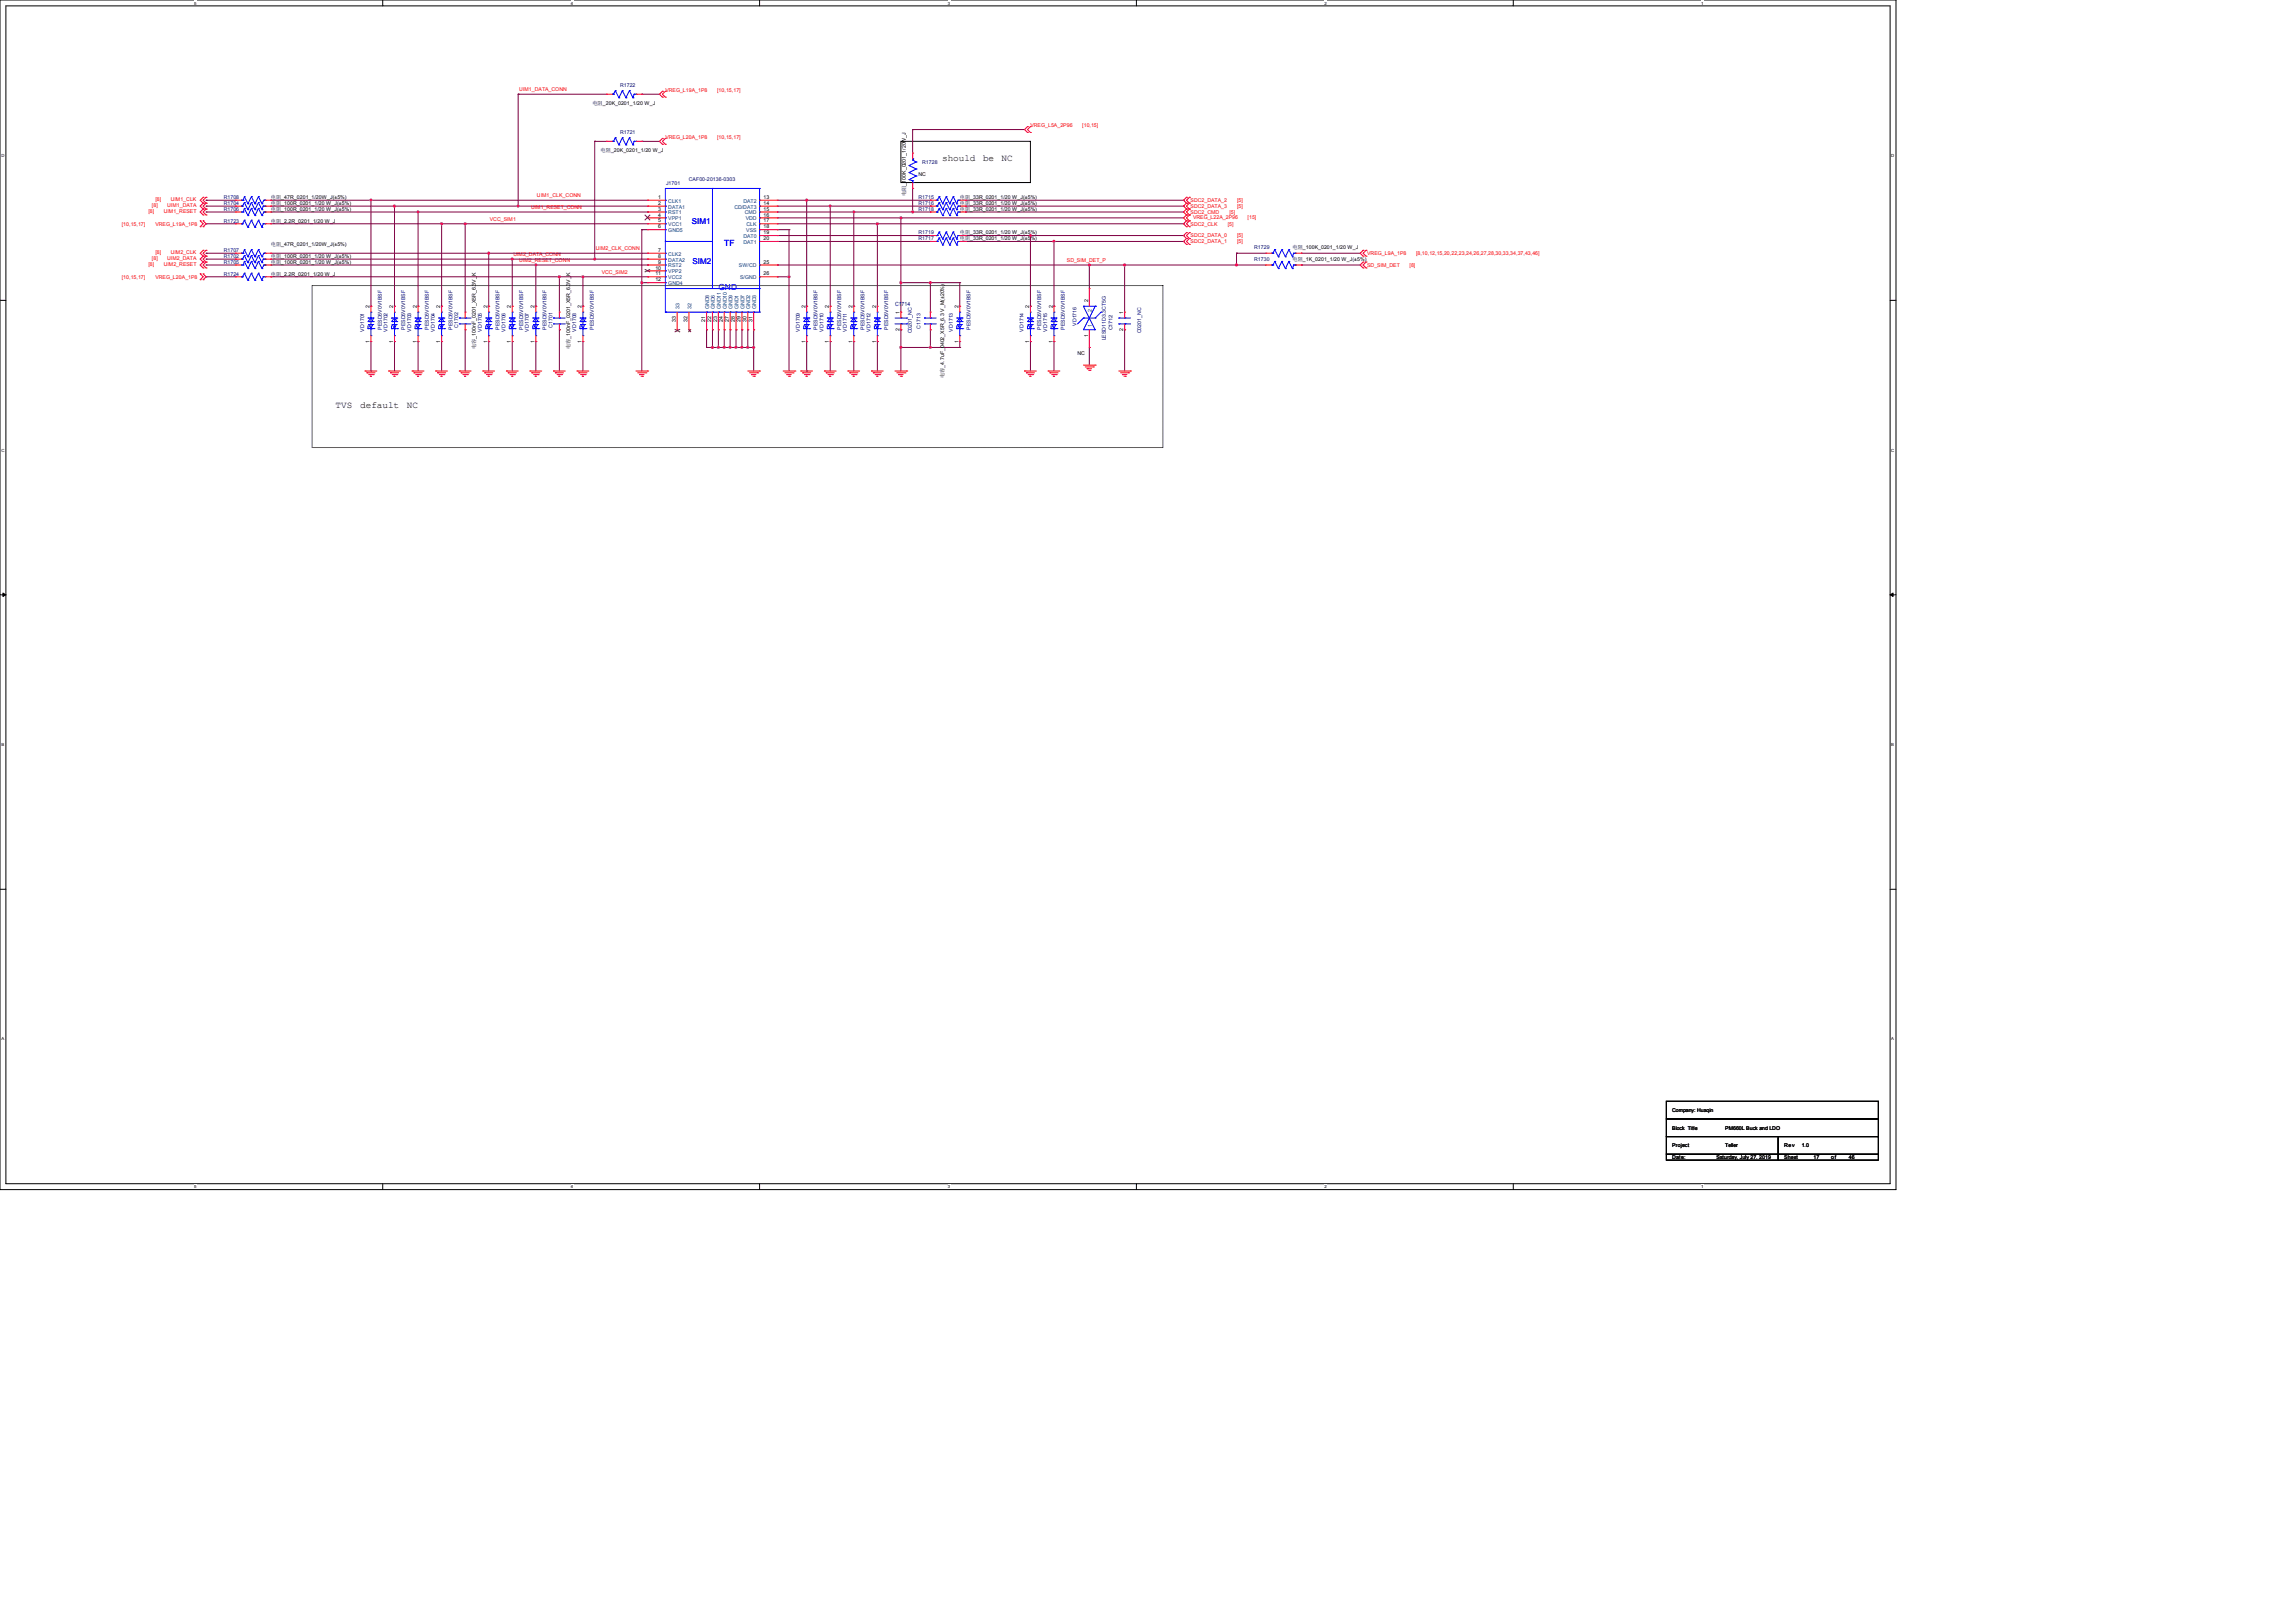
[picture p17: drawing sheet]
<svg xmlns="http://www.w3.org/2000/svg" width="297mm" height="210mm" viewBox="0 0 297 210" stroke-linecap="round" stroke-linejoin="round" font-family="sans-serif">
<defs><g id="words">
<g font-size="1.2">
<text x="121.9" y="20.8">should</text>
<text x="127.2" y="20.8">be</text>
<text x="129.6" y="20.8">NC</text>
<text x="43.4" y="52.8">TVS</text>
<text x="46.6" y="52.8">default</text>
<text x="52.7" y="52.8">NC</text>
</g>
<g font-size="1.1" fill="#00f">
<text x="93.7" y="31.9">TF</text>
<text x="93" y="37.6">GND</text>
</g>
<g font-size="1" fill="#00f">
<text x="89.5" y="29">SIM1</text>
<text x="89.6" y="34.1">SIM2</text>
</g>
<g font-size=".7" fill="#f00">
<text x="67.2" y="11.8">UIM1_DATA_CONN</text>
<text x="86.1" y="11.9">VREG_L19A_1P8</text>
<text x="92.8" y="11.9">[10,15,17]</text>
<text x="86.1" y="18">VREG_L20A_1P8</text>
<text x="92.8" y="18">[10,15,17]</text>
<text x="133.3" y="16.5">VREG_L5A_2P96</text>
<text x="140.1" y="16.5">[10,15]</text>
<text x="15.8" y="29.2">[10,15,17]</text>
<text x="19.2" y="27.5">[8]</text>
<text x="19.7" y="26.8">[8]</text>
<text x="20.1" y="26">[8]</text>
<text x="20.1" y="29.2">VREG_L19A_1P8</text>
<text x="21.2" y="27.5">UIM1_RESET</text>
<text x="21.6" y="26.8">UIM1_DATA</text>
<text x="22.1" y="26">UIM1_CLK</text>
<text x="63.4" y="28.6">VCC_SIM1</text>
<text x="68.7" y="27.1">UIM1_RESET_CONN</text>
<text x="69.5" y="25.5">UIM1_CLK_CONN</text>
<text x="154.1" y="26.1">SDC2_DATA_2</text>
<text x="154.1" y="26.9">SDC2_DATA_3</text>
<text x="154.1" y="27.7">SDC2_CMD</text>
<text x="154.1" y="29.2">SDC2_CLK</text>
<text x="154.4" y="28.3">VREG_L22A_2P96</text>
<text x="158.9" y="29.2">[5]</text>
<text x="159.1" y="27.7">[5]</text>
<text x="160.1" y="26.1">[5]</text>
<text x="160.1" y="26.9">[5]</text>
<text x="161.5" y="28.3">[15]</text>
<text x="19.2" y="34.4">[8]</text>
<text x="19.7" y="33.6">[8]</text>
<text x="20.1" y="32.9">[8]</text>
<text x="21.2" y="34.4">UIM2_RESET</text>
<text x="21.6" y="33.6">UIM2_DATA</text>
<text x="22.1" y="32.9">UIM2_CLK</text>
<text x="66.4" y="33.2">UIM2_DATA_CONN</text>
<text x="67.2" y="33.9">UIM2_RESET_CONN</text>
<text x="77.1" y="32.4">UIM2_CLK_CONN</text>
<text x="77.9" y="35.5">VCC_SIM2</text>
<text x="138.1" y="33.9">SD_SIM_DET_P</text>
<text x="154.1" y="31.5">SDC2_DATA_1</text>
<text x="154.1" y="30.7">SDC2_DATA_0</text>
<text x="160.1" y="31.5">[5]</text>
<text x="160.1" y="30.7">[5]</text>
<text x="176.9" y="33">VREG_L9A_1P8</text>
<text x="176.9" y="34.5">SD_SIM_DET</text>
<text x="182.4" y="34.5">[8]</text>
<text x="183.3" y="33">[8,10,12,15,20,22,23,24,26,27,28,30,33,34,37,43,46]</text>
<text x="15.8" y="36">[10,15,17]</text>
<text x="20.1" y="36">VREG_L20A_1P8</text>
</g>
<g font-size=".7" fill="#000080">
<text x="80.2" y="11.3">R1722</text>
<text x="80.2" y="17.4">R1721</text>
<text x="86.2" y="23.9">J1701</text>
<text x="89.2" y="23.5">CAF00-20136-0303</text>
<text x="119.3" y="21.2">R1728</text>
<text x="29" y="25.8">R1708</text>
<text x="29" y="27.3">R1706</text>
<text x="29" y="28.8">R1723</text>
<text x="29" y="26.5">R1704</text>
<text x="118.9" y="27.3">R1718</text>
<text x="118.9" y="25.8">R1715</text>
<text x="118.9" y="26.5">R1716</text>
<text x="29" y="35.7">R1724</text>
<text x="29" y="34.1">R1705</text>
<text x="29" y="32.6">R1707</text>
<text x="29" y="33.4">R1702</text>
<text x="118.9" y="30.3">R1719</text>
<text x="118.9" y="31.1">R1717</text>
<text x="162.3" y="33.8">R1730</text>
<text x="162.3" y="32.2">R1729</text>
<text x="115.8" y="39.5">C1714</text>
<text x="47.1" y="42.9" transform="rotate(-90 47.1 42.9)">VD1701</text>
<text x="49.4" y="42.7" transform="rotate(-90 49.4 42.7)">PESD5V0V1BSF</text>
<text x="50.2" y="42.9" transform="rotate(-90 50.2 42.9)">VD1702</text>
<text x="52.5" y="42.7" transform="rotate(-90 52.5 42.7)">PESD5V0V1BSF</text>
<text x="53.2" y="42.9" transform="rotate(-90 53.2 42.9)">VD1703</text>
<text x="55.5" y="42.7" transform="rotate(-90 55.5 42.7)">PESD5V0V1BSF</text>
<text x="56.3" y="42.9" transform="rotate(-90 56.3 42.9)">VD1704</text>
<text x="58.5" y="42.7" transform="rotate(-90 58.5 42.7)">PESD5V0V1BSF</text>
<text x="59.3" y="42.4" transform="rotate(-90 59.3 42.4)">C1702</text>
<text x="62.4" y="42.9" transform="rotate(-90 62.4 42.9)">VD1705</text>
<text x="64.6" y="42.7" transform="rotate(-90 64.6 42.7)">PESD5V0V1BSF</text>
<text x="65.4" y="42.9" transform="rotate(-90 65.4 42.9)">VD1706</text>
<text x="67.7" y="42.7" transform="rotate(-90 67.7 42.7)">PESD5V0V1BSF</text>
<text x="68.5" y="42.9" transform="rotate(-90 68.5 42.9)">VD1707</text>
<text x="70.7" y="42.7" transform="rotate(-90 70.7 42.7)">PESD5V0V1BSF</text>
<text x="71.5" y="42.4" transform="rotate(-90 71.5 42.4)">C1701</text>
<text x="74.5" y="42.9" transform="rotate(-90 74.5 42.9)">VD1708</text>
<text x="76.8" y="42.7" transform="rotate(-90 76.8 42.7)">PESD5V0V1BSF</text>
<text x="103.5" y="42.9" transform="rotate(-90 103.5 42.9)">VD1709</text>
<text x="105.8" y="42.7" transform="rotate(-90 105.8 42.7)">PESD5V0V1BSF</text>
<text x="106.6" y="42.9" transform="rotate(-90 106.6 42.9)">VD1710</text>
<text x="108.8" y="42.7" transform="rotate(-90 108.8 42.7)">PESD5V0V1BSF</text>
<text x="109.6" y="42.9" transform="rotate(-90 109.6 42.9)">VD1711</text>
<text x="111.9" y="42.7" transform="rotate(-90 111.9 42.7)">PESD5V0V1BSF</text>
<text x="112.6" y="42.9" transform="rotate(-90 112.6 42.9)">VD1712</text>
<text x="114.9" y="42.7" transform="rotate(-90 114.9 42.7)">PESD5V0V1BSF</text>
<text x="118" y="43.1" transform="rotate(-90 118 43.1)">C0201_NC</text>
<text x="119.1" y="42.5" transform="rotate(-90 119.1 42.5)">C1713</text>
<text x="123.3" y="42.9" transform="rotate(-90 123.3 42.9)">VD1713</text>
<text x="125.6" y="42.7" transform="rotate(-90 125.6 42.7)">PESD5V0V1BSF</text>
<text x="132.5" y="42.9" transform="rotate(-90 132.5 42.9)">VD1714</text>
<text x="134.7" y="42.7" transform="rotate(-90 134.7 42.7)">PESD5V0V1BSF</text>
<text x="135.5" y="42.9" transform="rotate(-90 135.5 42.9)">VD1715</text>
<text x="137.8" y="42.7" transform="rotate(-90 137.8 42.7)">PESD5V0V1BSF</text>
<text x="139.3" y="42.1" transform="rotate(-90 139.3 42.1)">VD1716</text>
<text x="143.1" y="44" transform="rotate(-90 143.1 44)">LESD11D3.3CT5G</text>
<text x="144" y="42.8" transform="rotate(-90 144 42.8)">C1712</text>
<text x="147.7" y="43.1" transform="rotate(-90 147.7 43.1)">C0201_NC</text>
</g>
<g font-size=".7">
<text x="76.7" y="13.6">电阻_20K_0201_1/20 W_J</text>
<text x="77.7" y="19.7">电阻_20K_0201_1/20 W_J</text>
<text x="118.9" y="22.7">NC</text>
<text x="35.1" y="25.8">电阻_47R_0201_1/20W_J(±5%)</text>
<text x="35.1" y="27.3">电阻_100R_0201_1/20 W_J(±5%)</text>
<text x="35.1" y="28.8">电阻_2.2R_0201_1/20 W_J</text>
<text x="35.1" y="26.5">电阻_100R_0201_1/20 W_J(±5%)</text>
<text x="85.2" y="25.7">1</text>
<text x="85.2" y="26.5">2</text>
<text x="85.2" y="27.3">3</text>
<text x="85.2" y="28">4</text>
<text x="85.2" y="28.8">5</text>
<text x="85.2" y="29.5">6</text>
<text x="98.8" y="28">16</text>
<text x="98.8" y="25.7">13</text>
<text x="98.8" y="26.5">14</text>
<text x="98.8" y="28.8">17</text>
<text x="98.8" y="29.5">18</text>
<text x="98.8" y="27.3">15</text>
<text x="117.2" y="25.4" transform="rotate(-90 117.2 25.4)">电阻_100K_0201_1/20W_J</text>
<text x="124.2" y="27.3">电阻_33R_0201_1/20 W_J(±5%)</text>
<text x="124.2" y="25.8">电阻_33R_0201_1/20 W_J(±5%)</text>
<text x="124.2" y="26.5">电阻_33R_0201_1/20 W_J(±5%)</text>
<text x="35.1" y="35.7">电阻_2.2R_0201_1/20 W_J</text>
<text x="35.1" y="34.1">电阻_100R_0201_1/20 W_J(±5%)</text>
<text x="35.1" y="31.9">电阻_47R_0201_1/20W_J(±5%)</text>
<text x="35.1" y="33.4">电阻_100R_0201_1/20 W_J(±5%)</text>
<text x="84.8" y="34.9">10</text>
<text x="84.8" y="35.6">11</text>
<text x="85.2" y="32.6">7</text>
<text x="85.2" y="33.4">8</text>
<text x="85.2" y="34.1">9</text>
<text x="98.8" y="34.1">25</text>
<text x="98.8" y="30.3">19</text>
<text x="98.8" y="31.1">20</text>
<text x="98.8" y="35.6">26</text>
<text x="124.2" y="30.3">电阻_33R_0201_1/20 W_J(±5%)</text>
<text x="124.2" y="31.1">电阻_33R_0201_1/20 W_J(±5%)</text>
<text x="167.3" y="33.8">电阻_1K_0201_1/20 W_J(±5%)</text>
<text x="167.3" y="32.2">电阻_100K_0201_1/20 W_J</text>
<text x="47.8" y="39.9" transform="rotate(-90 47.8 39.9)">2</text>
<text x="50.9" y="39.9" transform="rotate(-90 50.9 39.9)">2</text>
<text x="53.9" y="39.9" transform="rotate(-90 53.9 39.9)">2</text>
<text x="57" y="39.9" transform="rotate(-90 57 39.9)">2</text>
<text x="63.1" y="39.9" transform="rotate(-90 63.1 39.9)">2</text>
<text x="66.1" y="39.9" transform="rotate(-90 66.1 39.9)">2</text>
<text x="69.2" y="39.9" transform="rotate(-90 69.2 39.9)">2</text>
<text x="75.3" y="39.9" transform="rotate(-90 75.3 39.9)">2</text>
<text x="84.8" y="36.4">12</text>
<text x="87.5" y="41.7" transform="rotate(-90 87.5 41.7)">33</text>
<text x="89" y="41.7" transform="rotate(-90 89 41.7)">32</text>
<text x="91.3" y="41.7" transform="rotate(-90 91.3 41.7)">21</text>
<text x="92" y="41.7" transform="rotate(-90 92 41.7)">22</text>
<text x="92.8" y="41.7" transform="rotate(-90 92.8 41.7)">23</text>
<text x="93.6" y="41.7" transform="rotate(-90 93.6 41.7)">24</text>
<text x="94.3" y="41.7" transform="rotate(-90 94.3 41.7)">27</text>
<text x="95.1" y="41.7" transform="rotate(-90 95.1 41.7)">28</text>
<text x="95.8" y="41.7" transform="rotate(-90 95.8 41.7)">29</text>
<text x="96.6" y="41.7" transform="rotate(-90 96.6 41.7)">30</text>
<text x="97.4" y="41.7" transform="rotate(-90 97.4 41.7)">31</text>
<text x="104.2" y="39.9" transform="rotate(-90 104.2 39.9)">2</text>
<text x="107.3" y="39.9" transform="rotate(-90 107.3 39.9)">2</text>
<text x="110.3" y="39.9" transform="rotate(-90 110.3 39.9)">2</text>
<text x="113.4" y="39.9" transform="rotate(-90 113.4 39.9)">2</text>
<text x="116.4" y="40.6" transform="rotate(-90 116.4 40.6)">1</text>
<text x="124" y="39.9" transform="rotate(-90 124 39.9)">2</text>
<text x="133.2" y="39.9" transform="rotate(-90 133.2 39.9)">2</text>
<text x="136.2" y="39.9" transform="rotate(-90 136.2 39.9)">2</text>
<text x="140.8" y="39.1" transform="rotate(-90 140.8 39.1)">2</text>
<text x="145.4" y="40.6" transform="rotate(-90 145.4 40.6)">1</text>
<text x="47.8" y="44.3" transform="rotate(-90 47.8 44.3)">1</text>
<text x="50.9" y="44.3" transform="rotate(-90 50.9 44.3)">1</text>
<text x="53.9" y="44.3" transform="rotate(-90 53.9 44.3)">1</text>
<text x="57" y="44.3" transform="rotate(-90 57 44.3)">1</text>
<text x="61.6" y="45.2" transform="rotate(-90 61.6 45.2)">电容_100nF_0201_X5R_6.3V_K</text>
<text x="63.1" y="44.3" transform="rotate(-90 63.1 44.3)">1</text>
<text x="66.1" y="44.3" transform="rotate(-90 66.1 44.3)">1</text>
<text x="69.2" y="44.3" transform="rotate(-90 69.2 44.3)">1</text>
<text x="73.8" y="45.2" transform="rotate(-90 73.8 45.2)">电容_100nF_0201_X5R_6.3V_K</text>
<text x="75.3" y="44.3" transform="rotate(-90 75.3 44.3)">1</text>
<text x="104.2" y="44.3" transform="rotate(-90 104.2 44.3)">1</text>
<text x="107.3" y="44.3" transform="rotate(-90 107.3 44.3)">1</text>
<text x="110.3" y="44.3" transform="rotate(-90 110.3 44.3)">1</text>
<text x="113.4" y="44.3" transform="rotate(-90 113.4 44.3)">1</text>
<text x="116.4" y="42.8" transform="rotate(-90 116.4 42.8)">2</text>
<text x="124" y="44.3" transform="rotate(-90 124 44.3)">1</text>
<text x="133.2" y="44.3" transform="rotate(-90 133.2 44.3)">1</text>
<text x="136.2" y="44.3" transform="rotate(-90 136.2 44.3)">1</text>
<text x="139.4" y="46">NC</text>
<text x="140.8" y="43.6" transform="rotate(-90 140.8 43.6)">1</text>
<text x="145.4" y="42.8" transform="rotate(-90 145.4 42.8)">2</text>
<text x="122.2" y="48.9" transform="rotate(-90 122.2 48.9)">电容_4.7uF_0402_X5R_6.3 V_M(±20%)</text>
<text x="216.4" y="143.9">Company: Huaqin</text>
<text x="216.4" y="148.4">Project</text>
<text x="216.4" y="150">Date:</text>
<text x="216.4" y="146.2">Block Title</text>
<text x="222.1" y="150">Saturday, July 27, 2019</text>
<text x="223.3" y="148.4">Teller</text>
<text x="223.3" y="146.2">PM660L Buck and LDO</text>
<text x="230.9" y="148.4">Rev</text>
<text x="230.9" y="150">Sheet</text>
<text x="233.2" y="148.4">1.0</text>
<text x="234.7" y="150">17</text>
<text x="237" y="150">of</text>
<text x="239.3" y="150">46</text>
</g>
<g font-size=".7" fill="#004080">
<text x="86.5" y="26.2">CLK1</text>
<text x="86.5" y="27">DATA1</text>
<text x="86.5" y="27.7">RST1</text>
<text x="86.5" y="28.5">VPP1</text>
<text x="86.5" y="29.3">VCC1</text>
<text x="95" y="27">CD/DAT3</text>
<text x="96.2" y="26.2">DAT2</text>
<text x="96.4" y="27.7">CMD</text>
<text x="96.5" y="28.5">VDD</text>
<text x="96.6" y="29.3">CLK</text>
<text x="86.5" y="30">GND5</text>
<text x="86.5" y="33.1">CLK2</text>
<text x="86.5" y="33.8">DATA2</text>
<text x="86.5" y="34.6">RST2</text>
<text x="86.5" y="35.4">VPP2</text>
<text x="95.6" y="34.6">SW/CD</text>
<text x="96.2" y="30.8">DAT0</text>
<text x="96.2" y="31.6">DAT1</text>
<text x="96.6" y="30">VSS</text>
<text x="86.5" y="36.1">VCC2</text>
<text x="86.5" y="36.9">GND4</text>
<text x="87.9" y="40" transform="rotate(-90 87.9 40)">33</text>
<text x="89.5" y="40" transform="rotate(-90 89.5 40)">32</text>
<text x="91.8" y="40" transform="rotate(-90 91.8 40)">GND8</text>
<text x="92.5" y="40" transform="rotate(-90 92.5 40)">GND6</text>
<text x="93.3" y="40" transform="rotate(-90 93.3 40)">GND11</text>
<text x="94" y="40" transform="rotate(-90 94 40)">GND10</text>
<text x="94.8" y="40" transform="rotate(-90 94.8 40)">GND9</text>
<text x="95.6" y="40" transform="rotate(-90 95.6 40)">GND1</text>
<text x="95.8" y="36.1">S/GND</text>
<text x="96.3" y="40" transform="rotate(-90 96.3 40)">GND7</text>
<text x="97.1" y="40" transform="rotate(-90 97.1 40)">GND2</text>
<text x="97.9" y="40" transform="rotate(-90 97.9 40)">GND3</text>
<text x="141.3" y="40.4" transform="rotate(-90 141.3 40.4)">2</text>
<text x="141.3" y="42.3" transform="rotate(-90 141.3 42.3)">1</text>
</g>
<g font-size=".5">
<text x="25.1" y=".6">5</text>
<text x="73.9" y=".6">4</text>
<text x="122.6" y=".6">3</text>
<text x="171.4" y=".6">2</text>
<text x="220.2" y=".6">1</text>
<text x=".2" y="20.4">D</text>
<text x="244.7" y="20.4">D</text>
<text x=".2" y="58.4">C</text>
<text x="244.7" y="58.4">C</text>
<text x=".2" y="96.5">B</text>
<text x="244.7" y="96.5">B</text>
<text x=".2" y="134.6">A</text>
<text x="244.7" y="134.6">A</text>
<text x="25.1" y="153.8">5</text>
<text x="73.9" y="153.8">4</text>
<text x="122.6" y="153.8">3</text>
<text x="171.4" y="153.8">2</text>
<text x="220.2" y="153.8">1</text>
</g>
</g></defs>
<path d="M0 0h245.4v153.9h-245.4zM.8 .8h243.8v152.4h-243.8z" fill="none" stroke="#000" stroke-width=".13"/>
<g fill="#fff">
<path d="M25.1 .1h.3v.6h-.3z"/>
<path d="M25.1 153.2h.3v.6h-.3z"/>
</g>
<path d="M49.5 0v.8M49.5 153.2v.7" fill="none" stroke="#000" stroke-width=".13"/>
<g fill="#fff">
<path d="M73.9 .1h.3v.6h-.3z"/>
<path d="M73.9 153.2h.3v.6h-.3z"/>
</g>
<path d="M98.3 0v.8M98.3 153.2v.7" fill="none" stroke="#000" stroke-width=".13"/>
<g fill="#fff">
<path d="M122.7 .1h.3v.6h-.3z"/>
<path d="M122.7 153.2h.3v.6h-.3z"/>
</g>
<path d="M147.1 0v.8M147.1 153.2v.7" fill="none" stroke="#000" stroke-width=".13"/>
<g fill="#fff">
<path d="M171.4 .1h.3v.6h-.3z"/>
<path d="M171.4 153.2h.3v.6h-.3z"/>
</g>
<path d="M195.8 0v.8M195.8 153.2v.7" fill="none" stroke="#000" stroke-width=".13"/>
<g fill="#fff">
<path d="M220.2 .1h.3v.6h-.3z"/>
<path d="M220.2 153.2h.3v.6h-.3z"/>
<path d="M.2 19.8h.4v.6h-.4z"/>
<path d="M244.8 19.8h.4v.6h-.4z"/>
<path d="M.2 57.9h.4v.6h-.4z"/>
<path d="M244.8 57.9h.4v.6h-.4z"/>
</g>
<path d="M0 38.9h.8M244.6 38.9h.8" fill="none" stroke="#000" stroke-width=".13"/>
<g fill="#fff">
<path d="M.2 96h.4v.6h-.4z"/>
<path d="M244.8 96h.4v.6h-.4z"/>
</g>
<path d="M0 77h.8M244.6 77h.8" fill="none" stroke="#000" stroke-width=".13"/>
<path d="M.4 76.7l.4 .3-.4 .2zM244.6 77l.4-.3v.5z" fill="#000" stroke="#000" stroke-width=".13"/>
<g fill="#fff">
<path d="M.2 134.1h.4v.6h-.4z"/>
<path d="M244.8 134.1h.4v.6h-.4z"/>
</g>
<path d="M116.6 18.3h16.7v5.3h-16.7zM40.4 37h110.1v20.9h-110.1zM0 115.1h.8M244.6 115.1h.8M215.6 142.5h27.5v2.3h-27.5zM215.6 144.8h27.5v2.3h-27.5zM215.6 147.1h14.5v2.3h-14.5zM215.6 149.4h14.5v.7h-14.5zM230.1 149.4h13v.7h-13zM230.1 147.1h13v2.3h-13z" fill="none" stroke="#000" stroke-width=".13"/>
<g fill="none" stroke="#800040" stroke-width=".13">
<path d="M67.1 12.2h11.4M67.1 12.2h.1M67.1 12.2v14.5M77 18.3h1.5M77 18.3h.1M77 18.3v15.2M83.1 12.2h2.2M83.1 18.3h2.2M83.1 18.3h.1M83.1 12.2h.1M118.1 16.8h.1M118.1 16.8v3"/>
<path d="M118.1 16.8h14.5M26.7 32.8h.1M26.7 33.5h.1M26.7 34.3h.1M26.7 35.8h.1M26.7 29h.1M26.7 27.4h.1M26.7 25.9h.1M26.7 26.7h.1M26.7 25.9h3.8M26.7 32.8h3.8M26.7 33.5h3.8"/>
<path d="M26.7 34.3h3.8M26.7 29h3.8M26.7 35.8h3.8M26.7 26.7h3.8M26.7 27.4h3.8M35.1 35.8h48.7M35.1 25.9h.1M35.1 35.8h.1M35.1 32.8h48.7M35.1 33.5h48.7M35.1 34.3h48.7M35.1 29h48.7"/>
<path d="M35.1 26.7h48.7M35.1 27.4h48.7M35.1 25.9h48.7M48 39.6h.1M48 25.9v13.7M51.1 26.7h.1M51.1 39.6h.1M51.1 26.7v12.9M54.1 27.4h.1M54.1 39.6h.1M54.1 27.4v12.2M57.1 29h.1"/>
<path d="M57.1 39.6h.1M57.1 29v10.6M60.2 29h.1M60.2 29v11.4M63.2 32.8h.1M63.2 39.6h.1M63.2 32.8v6.8M66.3 33.5h.1M66.3 39.6h.1M66.3 33.5v6.1M67.1 26.7h.1M69.3 34.3h.1"/>
<path d="M69.3 39.6h.1M69.3 34.3v5.3M72.4 35.8h.1M72.4 35.8v4.6M75.4 39.6h.1M75.4 35.8v3.8M77 33.5h.1M83.1 36.6h.1M83.1 29.7h.1M83.1 29.7v18.3M83.1 36.6h.7M83.1 29.7h.7"/>
<path d="M83.8 25.9h.1M83.8 32.8h.1M83.8 33.5h.1M83.8 27.4h.1M83.8 34.3h.1M83.8 35.8h.1M100.6 34.3h.1M100.6 29.7h.1M100.6 35.8h.1M100.6 25.9h19.8M100.6 29h52.6M100.6 31.2h19.8"/>
<path d="M100.6 30.5h19.8M100.6 26.7h19.8M100.6 27.4h19.8M100.6 28.2h52.6M100.6 35.8h1.5M100.6 29.7h1.5M100.6 34.3h63.2M102.1 29.7h.1M102.1 35.8h.1M102.1 29.7v18.3M104.4 25.9h.1M104.4 39.6h.1"/>
<path d="M104.4 25.9v13.7M107.4 26.7h.1M107.4 39.6h.1M107.4 26.7v12.9M110.5 27.4h.1M110.5 39.6h.1M110.5 27.4v12.2M113.5 29h.1M113.5 29v10.6M116.6 36.6h7.6M116.6 28.2h.1M116.6 36.6h.1"/>
<path d="M116.6 28.2v12.2M118.1 24.4h.1M118.1 27.4h.1M118.1 24.4v3M120.4 30.5h.1M120.4 31.2h.1M120.4 36.6h.1M120.4 25.9h.1M120.4 26.7h.1M120.4 36.6v3.8M124.2 36.6h.1M124.2 36.6v3"/>
<path d="M125 27.4h.1M125 25.9h28.2M125 31.2h28.2M125 30.5h28.2M125 26.7h28.2M125 27.4h28.2M133.3 30.5h.1M133.3 39.6h.1M133.3 30.5v9.1M136.4 31.2h.1M136.4 39.6h.1M136.4 31.2v8.4"/>
<path d="M141 34.3h.1M141 34.3v3M145.5 34.3h.1M145.5 34.3v6.1M153.2 25.9h.1M153.2 26.7h.1M153.2 30.5h.1M153.2 31.2h.1M153.2 29h.1M160 32.8h3.8M160 32.8h.1M160 34.3h.1"/>
<path d="M160 32.8v1.5M168.4 32.8h.1M168.4 34.3h.1M168.4 32.8h7.6M168.4 34.3h7.6M48 48h.1M48 44.2v3.8M51.1 44.2h.1M51.1 44.2v3.8M54.1 44.2h.1M54.1 44.2v3.8M57.1 44.2h.1"/>
<path d="M57.1 44.2v3.8M60.2 42.7h.1M60.2 42.7v5.3M63.2 44.2h.1M63.2 44.2v3.8M66.3 44.2h.1M66.3 44.2v3.8M69.3 44.2h.1M69.3 44.2v3.8M72.4 42.7h.1M72.4 42.7v5.3M75.4 44.2h.1"/>
<path d="M75.4 44.2v3.8M91.4 45h6.1M91.4 42.7h.1M91.4 45h.1M91.4 42.7v2.3M92.2 42.7h.1M92.2 45h.1M92.2 42.7v2.3M93 42.7h.1M93 45h.1M93 42.7v2.3M93.7 42.7h.1"/>
<path d="M93.7 45h.1M93.7 42.7v2.3M94.5 42.7h.1M94.5 45h.1M94.5 42.7v2.3M95.2 42.7h.1M95.2 45h.1M95.2 42.7v2.3M96 42.7h.1M96 45h.1M96 42.7v2.3M96.8 42.7h.1"/>
<path d="M96.8 45h.1M96.8 42.7v2.3M97.5 42.7h.1M97.5 45h.1M97.5 42.7v5.3M104.4 48h.1M104.4 44.2v3.8M107.4 44.2h.1M107.4 44.2v3.8M110.5 44.2h.1M110.5 44.2v3.8M113.5 44.2h.1"/>
<path d="M113.5 44.2v3.8M116.6 45h7.6M116.6 42.7h.1M116.6 45h.1M116.6 42.7v5.3M120.4 42.7h.1M120.4 45h.1M120.4 42.7v2.3M124.2 45h.1M124.2 44.2v.8M133.3 44.2h.1M133.3 44.2v3.8"/>
<path d="M136.4 44.2h.1M136.4 44.2v3.8M141 45h.1M141 45v2.2M145.5 42.7h.1M145.5 42.7v5.3"/>
</g>
<g fill="#f0f" stroke="#f0f" stroke-width=".13">
<circle cx="66.3" cy="33.5" r=".14"/>
<circle cx="120.4" cy="36.6" r=".14"/>
<circle cx="63.2" cy="32.8" r=".14"/>
<circle cx="83" cy="36.6" r=".14"/>
<circle cx="141" cy="34.3" r=".14"/>
<circle cx="160" cy="34.3" r=".14"/>
<circle cx="145.5" cy="34.3" r=".14"/>
<circle cx="93.7" cy="44.9" r=".14"/>
<circle cx="94.5" cy="44.9" r=".14"/>
<circle cx="95.2" cy="44.9" r=".14"/>
<circle cx="96" cy="44.9" r=".14"/>
<circle cx="96.8" cy="44.9" r=".14"/>
<circle cx="97.5" cy="44.9" r=".14"/>
<circle cx="93" cy="44.9" r=".14"/>
<circle cx="92.2" cy="44.9" r=".14"/>
<circle cx="116.6" cy="28.2" r=".14"/>
<circle cx="116.6" cy="36.6" r=".14"/>
<circle cx="116.6" cy="44.9" r=".14"/>
<circle cx="102.1" cy="35.8" r=".14"/>
<circle cx="77" cy="33.5" r=".14"/>
<circle cx="60.2" cy="28.9" r=".14"/>
<circle cx="72.4" cy="35.8" r=".14"/>
<circle cx="48" cy="25.9" r=".14"/>
<circle cx="51" cy="26.7" r=".14"/>
<circle cx="67" cy="26.7" r=".14"/>
<circle cx="54.1" cy="27.4" r=".14"/>
<circle cx="57.1" cy="28.9" r=".14"/>
<circle cx="69.3" cy="34.3" r=".14"/>
<circle cx="75.4" cy="35.8" r=".14"/>
<circle cx="104.4" cy="25.9" r=".14"/>
<circle cx="107.4" cy="26.7" r=".14"/>
<circle cx="110.5" cy="27.4" r=".14"/>
<circle cx="118.1" cy="27.4" r=".14"/>
<circle cx="133.3" cy="30.5" r=".14"/>
<circle cx="136.4" cy="31.2" r=".14"/>
<circle cx="120.4" cy="44.9" r=".14"/>
<circle cx="113.5" cy="28.9" r=".14"/>
</g>
<g fill="none" stroke="#f00" stroke-width=".13">
<path d="M78.5 18.3h.1M78.5 12.2h.1M78.5 18.3h.7M78.5 12.2h.7M82.3 18.3h.8M82.3 12.2h.8M83.1 18.3h.1M83.1 12.2h.1M85.7 17.9l-.4 .4 .4 .4M85.7 11.8l-.4 .4 .4 .4M85.7 18.7h.1M85.7 17.9h.1"/>
<path d="M85.7 12.6h.1M85.7 11.8h.1M86.1 17.9l-.4 .4 .4 .4M86.1 11.8l-.4 .4 .4 .4M86.1 17.9h.1M86.1 18.7h.1M86.1 11.8h.1M86.1 12.6h.1M118.1 19.8h.1M118.1 19.8v.8M133 16.4l-.4 .4 .4 .3M133 17.1h.1"/>
<path d="M133 16.4h.1M133.3 16.4h.1M133.3 17.1h.1M133.4 16.4l-.4 .4 .4 .3M25.9 28.6l.4 .4-.4 .3M25.9 35.4l.4 .4-.4 .4M25.9 29.3h.1M25.9 28.6h.1M25.9 36.2h.1M25.9 35.4h.1M26.3 28.6h.1M26.3 29.3h.1"/>
<path d="M26.3 27.1h.1M26.3 27.8h.1M26.3 25.5h.1M26.3 26.3h.1M26.3 32.4h.1M26.3 33.1h.1M26.3 33.9h.1M26.3 34.7h.1M26.3 35.4h.1M26.3 36.2h.1M26.3 28.6l.4 .4-.4 .3M26.3 35.4l.4 .4-.4 .4"/>
<path d="M26.3 27.1l-.4 .3 .4 .4M26.3 25.5l-.4 .4 .4 .4M26.3 26.3l-.4 .4 .4 .4M26.3 32.4l-.4 .4 .4 .3M26.3 33.1l-.4 .4 .4 .4M26.3 33.9l-.4 .4 .4 .4M26.7 27.1l-.4 .3 .4 .4M26.7 25.5l-.4 .4 .4 .4M26.7 26.3l-.4 .4 .4 .4M26.7 32.4l-.4 .4 .4 .3M26.7 33.1l-.4 .4 .4 .4M26.7 33.9l-.4 .4 .4 .4"/>
<path d="M26.7 27.1h.1M26.7 27.8h.1M26.7 25.5h.1M26.7 26.3h.1M26.7 32.4h.1M26.7 33.1h.1M26.7 33.9h.1M26.7 34.7h.1M30.5 25.9h.7M30.5 27.4h.7M30.5 35.8h.7M30.5 34.3h.7"/>
<path d="M30.5 29h.7M30.5 32.8h.7M30.5 26.7h.7M30.5 33.5h.7M30.5 25.9h.1M30.5 35.8h.1M30.5 34.3h.1M30.5 27.4h.1M30.5 29h.1M30.5 32.8h.1M30.5 26.7h.1M30.5 33.5h.1"/>
<path d="M34.3 25.9h.8M34.3 27.4h.8M34.3 35.8h.8M34.3 34.3h.8M34.3 29h.8M34.3 32.8h.8M34.3 26.7h.8M34.3 33.5h.8M35.1 25.9h.1M35.1 35.8h.1M35.1 34.3h.1M35.1 27.4h.1"/>
<path d="M35.1 29h.1M35.1 32.8h.1M35.1 26.7h.1M35.1 33.5h.1M48 39.6h.1M48 39.6v.8M51.1 39.6h.1M51.1 39.6v.8M54.1 39.6h.1M54.1 39.6v.8M57.1 39.6h.1M57.1 39.6v.8"/>
<path d="M63.2 39.6h.1M63.2 39.6v.8M66.3 39.6h.1M66.3 39.6v.8M69.3 39.6h.1M69.3 39.6v.8M75.4 39.6h.1M75.4 39.6v.8M83.8 25.9h2.3M83.8 27.4h2.3M83.8 35.8h2.3M83.8 34.3h2.3"/>
<path d="M83.8 29h2.3M83.8 32.8h2.3M83.8 26.7h2.3M83.8 28.2h2.3M83.8 29.7h2.3M83.8 33.5h2.3M83.8 35.1h2.3M83.8 36.6h2.3M83.8 25.9h.1M83.8 26.7h.1M83.8 27.4h.1M83.8 28.2h.1"/>
<path d="M83.8 29h.1M83.8 29.7h.1M83.8 32.8h.1M83.8 33.5h.1M83.8 34.3h.1M83.8 35.1h.1M83.8 35.8h.1M83.8 36.6h.1M98.3 25.9h2.3M98.3 27.4h2.3M98.3 35.8h2.3M98.3 34.3h2.3"/>
<path d="M98.3 29h2.3M98.3 30.5h2.3M98.3 31.2h2.3M98.3 26.7h2.3M98.3 28.2h2.3M98.3 29.7h2.3M100.6 25.9h.1M100.6 26.7h.1M100.6 27.4h.1M100.6 28.2h.1M100.6 29h.1M100.6 29.7h.1"/>
<path d="M100.6 30.5h.1M100.6 31.2h.1M100.6 34.3h.1M100.6 35.8h.1M104.4 39.6h.1M104.4 39.6v.8M107.4 39.6h.1M107.4 39.6v.8M110.5 39.6h.1M110.5 39.6v.8M113.5 39.6h.1M113.5 39.6v.8"/>
<path d="M118.1 24.4h.1M118.1 23.6v.8M120.4 27.4h.1M120.4 25.9h.1M120.4 30.5h.1M120.4 31.2h.1M120.4 26.7h.1M120.4 25.9h.8M120.4 27.4h.8M120.4 30.5h.8M120.4 31.2h.8M120.4 26.7h.8"/>
<path d="M124.2 39.6h.1M124.2 25.9h.8M124.2 27.4h.8M124.2 39.6v.8M124.2 30.5h.8M124.2 31.2h.8M124.2 26.7h.8M125 27.4h.1M125 25.9h.1M125 30.5h.1M125 31.2h.1M125 26.7h.1"/>
<path d="M133.3 39.6h.1M133.3 39.6v.8M136.4 39.6h.1M136.4 39.6v.8M141 37.3h.1M141 37.3v2.3M153.5 27.8h.1M153.5 28.6h.1M153.5 25.5h.1M153.5 26.3h.1M153.5 27.1h.1M153.5 30.9h.1"/>
<path d="M153.5 31.6h.1M153.5 30.1h.1M153.5 29.3h.1M153.5 27.8l-.3 .4 .3 .4M153.5 25.5l-.3 .4 .3 .4M153.5 26.3l-.3 .4 .3 .4M153.5 27.1l-.3 .3 .3 .4M153.5 30.9l-.3 .3 .3 .4M153.5 30.1l-.3 .4 .3 .4M153.5 28.6l-.3 .4 .3 .3M153.9 27.8l-.4 .4 .4 .4M153.9 25.5l-.4 .4 .4 .4"/>
<path d="M153.9 26.3l-.4 .4 .4 .4M153.9 27.1l-.4 .3 .4 .4M153.9 30.9l-.4 .3 .4 .4M153.9 30.1l-.4 .4 .4 .4M153.9 28.6l-.4 .4 .4 .3M153.9 28.6h.1M153.9 27.8h.1M153.9 26.3h.1M153.9 25.5h.1M153.9 27.1h.1M153.9 31.6h.1M153.9 30.9h.1"/>
<path d="M153.9 30.1h.1M153.9 29.3h.1M163.8 34.3h.1M163.8 32.8h.1M163.8 34.3h.8M163.8 32.8h.8M167.6 34.3h.8M167.6 32.8h.8M168.4 34.3h.1M168.4 32.8h.1M176.4 32.4l-.4 .4 .4 .3M176.4 33.9l-.4 .4 .4 .4"/>
<path d="M176.4 32.4h.1M176.4 33.1h.1M176.4 33.9h.1M176.4 34.7h.1M176.8 33.1h.1M176.8 32.4h.1M176.8 34.7h.1M176.8 33.9h.1M176.8 32.4l-.4 .4 .4 .3M176.8 33.9l-.4 .4 .4 .4M47.2 48h.1M47.2 48h1.6"/>
<path d="M47.5 48.2h.1M47.5 48.2h1M47.7 48.5h.6M47.9 48.7h.1M47.9 48.7h.2M48 44.2h.1M48 43.4v.8M48.3 48.5h.1M50.3 48h.1M50.3 48h1.5M50.5 48.2h.1M50.5 48.2h1.1"/>
<path d="M50.8 48.5h.6M51 48.7h.1M51.1 44.2h.1M51.1 43.4v.8M51.4 48.5h.1M53.3 48h.1M53.3 48h1.6M53.6 48.2h.1M53.6 48.2h1M53.8 48.5h.6M54 48.7h.1M54 48.7h.2"/>
<path d="M54.1 44.2h.1M54.1 43.4v.8M54.4 48.5h.1M56.4 48h.1M56.4 48h1.5M56.6 48.2h.1M56.6 48.2h1.1M56.9 48.5h.5M57.1 48.7h.1M57.1 44.2h.1M57.1 43.4v.8M57.4 48.5h.1"/>
<path d="M59.4 48h.1M59.4 48h1.6M59.7 48.2h.1M59.7 48.2h1M59.9 48.5h.6M60.1 48.7h.1M60.1 48.7h.2M60.2 40.4h.1M60.2 42.7h.1M60.2 40.4v.7M60.2 41.9v.8M60.5 48.5h.1"/>
<path d="M62.5 48h.1M62.5 48h1.5M62.7 48.2h.1M62.7 48.2h1.1M62.9 48.5h.6M63.2 48.7h.1M63.2 44.2h.1M63.2 43.4v.8M63.5 48.5h.1M65.5 48h.1M65.5 48h1.6M65.8 48.2h.1"/>
<path d="M65.8 48.2h1M66 48.5h.6M66.2 48.7h.1M66.2 48.7h.2M66.3 44.2h.1M66.3 43.4v.8M66.6 48.5h.1M68.6 48h.1M68.6 48h1.5M68.8 48.2h.1M68.8 48.2h1.1M69 48.5h.6"/>
<path d="M69.3 48.7h.1M69.3 44.2h.1M69.3 43.4v.8M69.6 48.5h.1M71.6 48h.1M71.6 48h1.6M71.9 48.2h.1M71.9 48.2h1M72.1 48.5h.6M72.3 48.7h.2M72.3 48.7h.1M72.4 40.4h.1"/>
<path d="M72.4 42.7h.1M72.4 40.4v.7M72.4 41.9v.8M72.7 48.5h.1M74.7 48h.1M74.7 48h1.5M74.9 48.2h.1M74.9 48.2h1.1M75.1 48.5h.6M75.4 48.7h.1M75.4 44.2h.1M75.4 43.4v.8"/>
<path d="M75.7 48.5h.1M82.3 48h1.5M82.5 48.2h1.1M82.8 48.5h.6M82.8 48.5h.1M83 48.7h.1M83.1 48.7h.1M83.6 48.2h.1M83.8 48h.1M87.6 42.7h.1M87.6 40.4v2.3M89.2 42.7h.1"/>
<path d="M89.2 40.4v2.3M91.4 42.7h.1M91.4 40.4v2.3M92.2 42.7h.1M92.2 40.4v2.3M93 42.7h.1M93 40.4v2.3M93.7 42.7h.1M93.7 40.4v2.3M94.5 42.7h.1M94.5 40.4v2.3M95.2 42.7h.1"/>
<path d="M95.2 40.4v2.3M96 42.7h.1M96 40.4v2.3M96.8 42.7h.1M96.8 48h1.5M96.8 40.4v2.3M97 48.2h1.1M97.2 48.5h.6M97.2 48.5h.1M97.5 48.7h.1M97.5 42.7h.1M97.5 40.4v2.3"/>
<path d="M97.6 48.7h.1M98.1 48.2h.1M98.3 48h.1M101.3 48h1.6M101.6 48.2h1M101.8 48.5h.6M101.8 48.5h.1M102 48.7h.2M102.2 48.7h.1M102.6 48.2h.1M102.9 48h.1M103.6 48h1.6"/>
<path d="M103.6 48h.1M103.9 48.2h.1M103.9 48.2h1M104.1 48.5h.6M104.3 48.7h.1M104.3 48.7h.2M104.4 44.2h.1M104.4 43.4v.8M104.7 48.5h.1M106.7 48h.1M106.7 48h1.5M106.9 48.2h.1"/>
<path d="M106.9 48.2h1.1M107.1 48.5h.6M107.4 48.7h.1M107.4 44.2h.1M107.4 43.4v.8M107.7 48.5h.1M109.7 48h1.6M109.7 48h.1M110 48.2h.1M110 48.2h1M110.2 48.5h.6M110.4 48.7h.1"/>
<path d="M110.4 48.7h.2M110.5 44.2h.1M110.5 43.4v.8M110.8 48.5h.1M112.8 48h.1M112.8 48h1.5M113 48.2h.1M113 48.2h1.1M113.2 48.5h.6M113.5 48.7h.1M113.5 44.2h.1M113.5 43.4v.8"/>
<path d="M113.8 48.5h.1M115.8 48h1.5M116.1 48.2h1M116.3 48.5h.6M116.3 48.5h.1M116.5 48.7h.2M116.6 40.4h.1M116.6 42.7h.1M116.6 40.4v.7M116.6 41.9v.8M116.7 48.7h.1M117.1 48.2h.1"/>
<path d="M117.3 48h.1M120.4 40.4h.1M120.4 42.7h.1M120.4 40.4v.7M120.4 41.9v.8M124.2 44.2h.1M124.2 43.4v.8M132.6 48h.1M132.6 48h1.5M132.8 48.2h.1M132.8 48.2h1.1M133.1 48.5h.5"/>
<path d="M133.3 48.7h.1M133.3 44.2h.1M133.3 43.4v.8M133.6 48.5h.1M135.6 48h1.6M135.6 48h.1M135.9 48.2h.1M135.9 48.2h1M136.1 48.5h.6M136.3 48.7h.1M136.3 48.7h.2M136.4 44.2h.1"/>
<path d="M136.4 43.4v.8M136.7 48.5h.1M140.2 47.2h1.5M140.4 47.5h1.1M140.7 47.7h.6M140.7 47.7h.1M140.9 47.9h.2M141 45h.1M141 42.7v2.3M141.1 47.9h.1M141.5 47.5h.1M141.7 47.2h.1"/>
<path d="M144.8 48h1.5M145 48.2h1.1M145.2 48.5h.6M145.2 48.5h.1M145.5 48.7h.1M145.5 40.4h.1M145.5 42.7h.1M145.5 40.4v.7M145.5 41.9v.8M145.6 48.7h.1M146.1 48.2h.1M146.3 48h.1"/>
</g>
<g fill="none" stroke="#00f" stroke-width=".13">
<path d="M79.2 18.3h.2M79.2 12.2h.2M79.2 18.3h.1M79.2 12.2h.1M79.4 18.3h.1M79.4 12.2h.1M79.6 17.8l.5 1M79.6 11.7l.5 1M79.6 17.8h.1M79.6 11.7h.1M79.6 17.8l-.2 .5M79.6 11.7l-.2 .5"/>
<path d="M80.1 18.8h.1M80.1 12.7h.1M80.5 17.8l.5 1M80.5 11.7l.5 1M80.5 17.8h.1M80.5 11.7h.1M80.5 17.8l-.4 1M80.5 11.7l-.4 1M81 18.8h.1M81 12.7h.1M81.4 17.8l.5 1M81.4 11.7l.5 1"/>
<path d="M81.4 17.8h.1M81.4 11.7h.1M81.4 17.8l-.4 1M81.4 11.7l-.4 1M81.9 18.8h.1M81.9 12.7h.1M82.1 18.3h.1M82.1 12.2h.1M82.1 18.3l-.2 .5M82.1 12.2l-.2 .5M82.1 18.3h.2M82.1 12.2h.2"/>
<path d="M82.3 18.3h.1M82.3 12.2h.1M31.2 25.9h.1M31.2 35.8h.1M31.2 34.3h.1M31.2 27.4h.1M31.2 29h.1M31.2 32.8h.1M31.2 26.7h.1M31.2 33.5h.1M31.2 25.9h.3M31.2 27.4h.3"/>
<path d="M31.2 34.3h.3M31.2 32.8h.3M31.2 35.8h.2M31.2 29h.2M31.2 26.7h.2M31.2 33.5h.2M31.4 35.8h.1M31.4 29h.1M31.4 26.7h.1M31.4 33.5h.1M31.5 25.9h.1M31.5 34.3h.1"/>
<path d="M31.5 27.4h.1M31.5 32.8h.1M31.6 35.3l.5 1M31.6 28.5l.5 .9M31.6 26.2l.5 .9M31.6 33.1l.5 .9M31.6 25.4h.1M31.6 35.3h.1M31.6 33.8h.1M31.6 27h.1M31.6 28.5h.1M31.6 32.3h.1"/>
<path d="M31.6 26.2h.1M31.6 33.1h.1M31.6 25.4l.5 1M31.6 35.3l-.2 .5M31.6 33.8l.5 1M31.6 27l.5 .9M31.6 28.5l-.2 .5M31.6 32.3l.5 .9M31.6 26.2l-.2 .5M31.6 33.1l-.2 .4M31.6 25.4l-.1 .5M31.6 33.8l-.1 .5"/>
<path d="M31.6 27l-.1 .4M31.6 32.3l-.1 .5M32.1 26.4h.1M32.1 36.3h.1M32.1 34.8h.1M32.1 27.9h.1M32.1 29.4h.1M32.1 33.2h.1M32.1 27.1h.1M32.1 34h.1M32.5 25.4l-.4 1M32.5 33.8l-.4 1"/>
<path d="M32.5 27l-.4 .9M32.5 32.3l-.4 .9M32.5 35.3l.5 1M32.5 28.5l.5 .9M32.5 26.2l.5 .9M32.5 33.1l.5 .9M32.5 25.4h.1M32.5 35.3h.1M32.5 33.8h.1M32.5 27h.1M32.5 28.5h.1M32.5 32.3h.1"/>
<path d="M32.5 26.2h.1M32.5 33.1h.1M32.5 25.4l.5 1M32.5 35.3l-.4 1M32.5 33.8l.5 1M32.5 27l.5 .9M32.5 28.5l-.4 .9M32.5 32.3l.5 .9M32.5 26.2l-.4 .9M32.5 33.1l-.4 .9M33 26.4h.1M33 36.3h.1"/>
<path d="M33 34.8h.1M33 27.9h.1M33 29.4h.1M33 33.2h.1M33 27.1h.1M33 34h.1M33.4 25.4l-.4 1M33.4 33.8l-.4 1M33.4 27l-.4 .9M33.4 32.3l-.4 .9M33.4 35.3l.5 1M33.4 28.5l.5 .9"/>
<path d="M33.4 26.2l.5 .9M33.4 33.1l.5 .9M33.4 25.4h.1M33.4 35.3h.1M33.4 33.8h.1M33.4 27h.1M33.4 28.5h.1M33.4 32.3h.1M33.4 26.2h.1M33.4 33.1h.1M33.4 25.4l.5 1M33.4 35.3l-.4 1"/>
<path d="M33.4 33.8l.5 1M33.4 27l.5 .9M33.4 28.5l-.4 .9M33.4 32.3l.5 .9M33.4 26.2l-.4 .9M33.4 33.1l-.4 .9M33.9 26.4h.1M33.9 36.3h.1M33.9 34.8h.1M33.9 27.9h.1M33.9 29.4h.1M33.9 33.2h.1"/>
<path d="M33.9 27.1h.1M33.9 34h.1M34.1 35.8h.2M34.1 29h.2M34.1 26.7h.2M34.1 33.5h.2M34.1 35.8h.1M34.1 29h.1M34.1 26.7h.1M34.1 33.5h.1M34.1 35.8l-.2 .5M34.1 29l-.2 .4"/>
<path d="M34.1 26.7l-.2 .4M34.1 33.5l-.2 .5M34.1 25.9h.1M34.1 34.3h.1M34.1 27.4h.1M34.1 32.8h.1M34.1 25.9h.2M34.1 27.4h.2M34.1 34.3h.2M34.1 32.8h.2M34.1 25.9l-.2 .5M34.1 34.3l-.2 .5"/>
<path d="M34.1 27.4l-.2 .5M34.1 32.8l-.2 .4M34.3 25.9h.1M34.3 35.8h.1M34.3 34.3h.1M34.3 27.4h.1M34.3 29h.1M34.3 32.8h.1M34.3 26.7h.1M34.3 33.5h.1M86.1 31.2h6.1M86.1 35.8h.1"/>
<path d="M86.1 35.1h.1M86.1 34.3h.1M86.1 33.5h.1M86.1 32.8h.1M86.1 36.6h.1M86.1 29.7h.1M86.1 29h.1M86.1 28.2h.1M86.1 27.4h.1M86.1 26.7h.1M86.1 25.9h.1M86.1 31.2h.1"/>
<path d="M86.1 37.3h12.2M92.2 24.4h.1M92.2 24.4v12.9M98.3 24.4h-12.2v16M98.3 35.8h.1M98.3 34.3h.1M98.3 31.2h.1M98.3 30.5h.1M98.3 29.7h.1M98.3 29h.1M98.3 28.2h.1M98.3 27.4h.1"/>
<path d="M98.3 26.7h.1M98.3 25.9h.1M98.3 24.4h.1M98.3 37.3h.1M98.3 24.4v16M117.6 23.2l.5 .2M117.6 22.3l1 .5M117.6 21.4l1 .5M117.6 23.2h.1M117.6 22.3h.1M117.6 21.4h.1M118.1 23.6h.1"/>
<path d="M118.1 20.6h.1M118.1 23.4h.1M118.1 20.7h.1M118.1 20.6v.1M118.1 23.4v.2M118.1 20.7l.5 .3M118.6 22.8h.1M118.6 21.9h.1M118.6 21h.1M118.6 22.8l-1 .4M118.6 21.9l-1 .4M118.6 21l-1 .4"/>
<path d="M121.2 25.9h.1M121.2 27.4h.1M121.2 30.5h.1M121.2 31.2h.1M121.2 26.7h.1M121.3 27.4h.1M121.3 25.9h.1M121.3 30.5h.1M121.3 31.2h.1M121.3 26.7h.1M121.5 27h.1M121.5 25.4h.1"/>
<path d="M121.5 30h.1M121.5 30.8h.1M121.5 26.2h.1M121.5 27l-.2 .4M121.5 25.4l-.2 .5M121.5 30l-.2 .5M121.5 30.8l-.2 .4M121.5 26.2l-.2 .5M121.5 27l.5 .9M121.5 25.4l.5 1M121.5 30l.5 .9M121.5 30.8l.5 .9"/>
<path d="M121.5 26.2l.5 .9M122 27.9h.1M122 26.4h.1M122 30.9h.1M122 31.7h.1M122 27.1h.1M122.4 27h.1M122.4 25.4h.1M122.4 30h.1M122.4 30.8h.1M122.4 26.2h.1M122.4 27l-.4 .9"/>
<path d="M122.4 25.4l-.4 1M122.4 30l-.4 .9M122.4 30.8l-.4 .9M122.4 26.2l-.4 .9M122.4 27l.5 .9M122.4 25.4l.5 1M122.4 30l.5 .9M122.4 30.8l.5 .9M122.4 26.2l.5 .9M122.9 27.9h.1M122.9 26.4h.1M122.9 30.9h.1"/>
<path d="M122.9 31.7h.1M122.9 27.1h.1M123.4 27h.1M123.4 25.4h.1M123.4 30h.1M123.4 30.8h.1M123.4 26.2h.1M123.4 27l-.5 .9M123.4 25.4l-.5 1M123.4 30l-.5 .9M123.4 30.8l-.5 .9M123.4 26.2l-.5 .9"/>
<path d="M123.4 27l.4 .9M123.4 25.4l.4 1M123.4 30l.4 .9M123.4 30.8l.4 .9M123.4 26.2l.4 .9M123.8 27.9h.1M123.8 26.4h.1M123.8 30.9h.1M123.8 31.7h.1M123.8 27.1h.1M124 25.9h.2M124 27.4h.2"/>
<path d="M124 30.5h.2M124 31.2h.2M124 26.7h.2M124 27.4h.1M124 25.9h.1M124 30.5h.1M124 31.2h.1M124 26.7h.1M124 27.4l-.2 .5M124 25.9l-.2 .5M124 30.5l-.2 .4M124 31.2l-.2 .5"/>
<path d="M124 26.7l-.2 .4M124.2 27.4h.1M124.2 25.9h.1M124.2 30.5h.1M124.2 31.2h.1M124.2 26.7h.1M140.2 39.6h.1M140.2 39.6h1.5M140.2 39.6l.8 1.5 .7-1.5M141.7 39.6h.1M164.6 34.3h.1M164.6 32.8h.1"/>
<path d="M164.7 34.3h.1M164.7 32.8h.1M165 33.8l.4 1M165 32.3l.4 .9M165 33.8h.1M165 32.3h.1M165 33.8l-.3 .5M165 32.3l-.3 .5M165.4 34.8h.1M165.4 33.2h.1M165.9 33.8h.1M165.9 32.3h.1"/>
<path d="M165.9 33.8l-.5 1M165.9 32.3l-.5 .9M165.9 33.8l.4 1M165.9 32.3l.4 .9M166.3 34.8h.1M166.3 33.2h.1M166.8 33.8h.1M166.8 32.3h.1M166.8 33.8l-.5 1M166.8 32.3l-.5 .9M166.8 33.8l.5 1M166.8 32.3l.5 .9"/>
<path d="M167.3 34.8h.1M167.3 33.2h.1M167.4 34.3h.1M167.4 32.8h.1M167.4 34.3l-.1 .5M167.4 32.8l-.1 .4M167.4 34.3h.2M167.4 32.8h.2M167.6 34.3h.1M167.6 32.8h.1M47.6 41.1h.7M47.6 42.5h.1"/>
<path d="M47.6 41.1h.1M47.6 42.5h.8M47.6 42.1v.4M47.7 41.6h.6M47.7 42h.1M47.7 41.6h.1M47.7 42l.3 .5M47.7 42h.5M48 41.1l-.4 .5M48 40.4h.1M48 43.4h.1M48 42.5h.1"/>
<path d="M48 41.1h.1M48 40.4v3M48 41.1l.3 .5M48.2 42l-.2 .5M48.2 42h.1M48.3 41.6h.1M48.3 41.1h.1M48.3 41.1v.2M48.4 42.5h.1M50.7 41.1h.7M50.7 42.5h.1M50.7 41.1h.1"/>
<path d="M50.7 42.5h.7M50.7 42.1v.4M50.8 41.6h.6M50.8 42h.1M50.8 41.6h.1M50.8 42l.3 .5M50.8 42h.5M51.1 41.1l-.4 .5M51.1 40.4h.1M51.1 43.4h.1M51.1 42.5h.1M51.1 41.1h.1"/>
<path d="M51.1 40.4v3M51.1 41.1l.3 .5M51.3 42l-.2 .5M51.3 42h.1M51.4 41.6h.1M51.4 41.1h.1M51.4 41.1v.2M51.4 42.5h.1M53.7 41.1h.7M53.7 42.5h.1M53.7 41.1h.1M53.7 42.5h.8"/>
<path d="M53.7 42.1v.4M53.8 41.6h.6M53.8 42h.1M53.8 41.6h.1M53.8 42l.3 .5M53.8 42h.5M54.1 41.1l-.4 .5M54.1 40.4h.1M54.1 43.4h.1M54.1 42.5h.1M54.1 41.1h.1M54.1 40.4v3"/>
<path d="M54.1 41.1l.3 .5M54.3 42l-.2 .5M54.3 42h.1M54.4 41.6h.1M54.4 41.1h.1M54.4 41.1v.2M54.5 42.5h.1M56.8 41.1h.6M56.8 42.5h.1M56.8 41.1h.1M56.8 42.5h.7M56.8 42.1v.4"/>
<path d="M56.9 41.6h.5M56.9 42h.1M56.9 41.6h.1M56.9 42l.3 .5M56.9 42h.5M57.1 41.1l-.3 .5M57.1 40.4h.1M57.1 43.4h.1M57.1 42.5h.1M57.1 41.1h.1M57.1 40.4v3M57.1 41.1l.3 .5"/>
<path d="M57.4 42l-.3 .5M57.4 42h.1M57.4 41.6h.1M57.4 41.1h.1M57.4 41.1v.2M57.5 42.5h.1M59.4 41.1h.1M59.4 41.9h.1M59.4 41.1h1.6M59.4 41.9h1.6M60.2 41.1h.1M60.2 41.9h.1"/>
<path d="M62.9 41.1h.6M62.9 42.5h.1M62.9 41.1h.1M62.9 42.5h.7M62.9 42.1v.4M62.9 41.6h.6M62.9 42h.1M62.9 41.6h.1M62.9 42l.3 .5M62.9 42h.6M63.2 41.1l-.3 .5M63.2 40.4h.1"/>
<path d="M63.2 43.4h.1M63.2 42.5h.1M63.2 41.1h.1M63.2 40.4v3M63.2 41.1l.3 .5M63.5 42l-.3 .5M63.5 42h.1M63.5 41.6h.1M63.5 41.1h.1M63.5 41.1v.2M63.6 42.5h.1M65.9 41.1h.7"/>
<path d="M65.9 42.5h.1M65.9 41.1h.1M65.9 42.5h.8M65.9 42.1v.4M66 41.6h.6M66 42h.1M66 41.6h.1M66 42l.3 .5M66 42h.5M66.3 41.1l-.4 .5M66.3 40.4h.1M66.3 43.4h.1"/>
<path d="M66.3 42.5h.1M66.3 41.1h.1M66.3 40.4v3M66.3 41.1l.3 .5M66.5 42l-.2 .5M66.5 42h.1M66.6 41.6h.1M66.6 41.1h.1M66.6 41.1v.2M66.7 42.5h.1M69 41.1h.6M69 42.5h.1"/>
<path d="M69 41.1h.1M69 42.5h.7M69 42.1v.4M69 41.6h.6M69 42h.1M69 41.6h.1M69 42l.3 .5M69 42h.6M69.3 41.1l-.3 .5M69.3 40.4h.1M69.3 43.4h.1M69.3 42.5h.1"/>
<path d="M69.3 41.1h.1M69.3 40.4v3M69.3 41.1l.3 .5M69.6 42l-.3 .5M69.6 42h.1M69.6 41.6h.1M69.6 41.1h.1M69.6 41.1v.2M69.7 42.5h.1M71.6 41.1h.1M71.6 41.9h.1M71.6 41.1h1.6"/>
<path d="M71.6 41.9h1.6M72.4 41.1h.1M72.4 41.9h.1M75.1 41.1h.6M75.1 42.5h.1M75.1 41.1h.1M75.1 42.5h.7M75.1 42.1v.4M75.1 41.6h.6M75.1 42h.1M75.1 41.6h.1M75.1 42l.3 .5"/>
<path d="M75.1 42h.6M75.4 41.1l-.3 .5M75.4 40.4h.1M75.4 43.4h.1M75.4 42.5h.1M75.4 41.1h.1M75.4 40.4v3M75.4 41.1l.3 .5M75.7 42l-.3 .5M75.7 42h.1M75.7 41.6h.1M75.7 41.1h.1"/>
<path d="M75.7 41.1v.2M75.8 42.5h.1M86.1 40.4h.1M86.1 40.4h12.2M91.4 40.4h.1M92.2 40.4h.1M93 40.4h.1M93.7 40.4h.1M94.5 40.4h.1M95.2 40.4h.1M96 40.4h.1M96.8 40.4h.1"/>
<path d="M97.5 40.4h.1M98.3 40.4h.1M104 42.5h.1M104 41.1h.1M104 42.5h.8M104 42.1v.4M104 41.1h.7M104.1 42h.1M104.1 41.6h.1M104.1 42l.3 .5M104.1 42h.5M104.1 41.6h.6"/>
<path d="M104.4 41.1l-.4 .5M104.4 40.4h.1M104.4 43.4h.1M104.4 42.5h.1M104.4 41.1h.1M104.4 40.4v3M104.4 41.1l.3 .5M104.6 42h.1M104.6 42l-.2 .5M104.7 41.6h.1M104.7 41.1h.1M104.7 41.1v.2"/>
<path d="M104.8 42.5h.1M107.1 41.1h.6M107.1 42.5h.1M107.1 41.1h.1M107.1 42.1v.4M107.1 42.5h.7M107.1 41.6h.6M107.1 42h.1M107.1 41.6h.1M107.1 42l.3 .5M107.1 42h.6M107.4 40.4h.1"/>
<path d="M107.4 43.4h.1M107.4 42.5h.1M107.4 41.1h.1M107.4 40.4v3M107.4 41.1l.3 .5M107.4 41.1l-.3 .5M107.7 42l-.3 .5M107.7 42h.1M107.7 41.6h.1M107.7 41.1h.1M107.7 41.1v.2M107.8 42.5h.1"/>
<path d="M110.1 42.5h.1M110.1 41.1h.1M110.1 42.5h.8M110.1 42.1v.4M110.1 41.1h.7M110.2 42h.1M110.2 41.6h.1M110.2 42l.3 .5M110.2 42h.5M110.2 41.6h.6M110.5 41.1l-.4 .5M110.5 40.4h.1"/>
<path d="M110.5 43.4h.1M110.5 42.5h.1M110.5 41.1h.1M110.5 40.4v3M110.5 41.1l.3 .5M110.7 42h.1M110.7 42l-.2 .5M110.8 41.6h.1M110.8 41.1h.1M110.8 41.1v.2M110.9 42.5h.1M113.2 41.1h.6"/>
<path d="M113.2 42.5h.1M113.2 41.1h.1M113.2 42.5h.7M113.2 42.1v.4M113.2 41.6h.6M113.2 42h.1M113.2 41.6h.1M113.2 42l.3 .5M113.2 42h.6M113.5 40.4h.1M113.5 43.4h.1M113.5 42.5h.1"/>
<path d="M113.5 41.1h.1M113.5 40.4v3M113.5 41.1l.3 .5M113.5 41.1l-.3 .5M113.8 42l-.3 .5M113.8 42h.1M113.8 41.6h.1M113.8 41.1h.1M113.8 41.1v.2M113.9 42.5h.1M115.8 41.1h1.5M115.8 41.9h1.5"/>
<path d="M116.6 41.1h.1M116.6 41.9h.1M117.3 41.1h.1M117.3 41.9h.1M119.6 41.1h.1M119.6 41.9h.1M119.6 41.1h1.6M119.6 41.9h1.6M120.4 41.1h.1M120.4 41.9h.1M123.8 42.5h.1M123.8 41.1h.1"/>
<path d="M123.8 42.5h.8M123.8 42.1v.4M123.8 41.1h.7M123.9 42h.1M123.9 41.6h.1M123.9 42l.3 .5M123.9 42h.5M123.9 41.6h.6M124.2 40.4h.1M124.2 43.4h.1M124.2 42.5h.1M124.2 41.1h.1"/>
<path d="M124.2 40.4v3M124.2 41.1l.3 .5M124.2 41.1l-.4 .5M124.4 42l-.2 .5M124.4 42h.1M124.5 41.6h.1M124.5 41.1h.1M124.5 41.1v.2M124.6 42.5h.1M133 41.1h.6M133 42.5h.1M133 41.1h.1"/>
<path d="M133 42.5h.7M133 42.1v.4M133.1 41.6h.5M133.1 42h.1M133.1 41.6h.1M133.1 42l.3 .5M133.1 42h.5M133.3 40.4h.1M133.3 43.4h.1M133.3 42.5h.1M133.3 41.1h.1M133.3 40.4v3"/>
<path d="M133.3 41.1l.3 .5M133.4 41.1l-.4 .5M133.6 42l-.3 .5M133.6 42h.1M133.6 41.6h.1M133.6 41.1h.1M133.6 41.1v.2M133.7 42.5h.1M136 42.5h.1M136 41.1h.1M136 42.5h.8M136 42.1v.4"/>
<path d="M136 41.1h.7M136.1 42h.1M136.1 41.6h.1M136.1 42l.3 .5M136.1 42h.5M136.1 41.6h.6M136.4 41.1l-.4 .5M136.4 40.4h.1M136.4 43.4h.1M136.4 42.5h.1M136.4 41.1h.1M136.4 40.4v3"/>
<path d="M136.4 41.1l.3 .5M136.6 42h.1M136.6 42l-.2 .5M136.7 41.6h.1M136.7 41.1h.1M136.7 41.1v.2M136.8 42.5h.1M140.2 41.1l-.8 .8M140.2 41.1h.1M140.2 41.1h1.5M141 41.1l.7 1.6h-1.5zM141.7 41.1h.1"/>
<path d="M142.5 40.4l-.8 .7M142.5 40.4h.1M144.8 41.1h.1M144.8 41.9h.1M144.8 41.1h1.5M144.8 41.9h1.5M145.5 41.1h.1M145.5 41.9h.1"/>
</g>
<path d="M83.4 27.8l.7 .7M83.4 34.8l.7 .4M84.1 27.8l-.7 .7M84.1 34.8l-.7 .4M87.3 42.6l.7 .4M88 42.6l-.7 .4M89.1 42.6l.3 .4M89.4 42.6l-.3 .4" fill="none" stroke="#804000" stroke-width=".13"/>
<use href="#words"/>
</svg>
